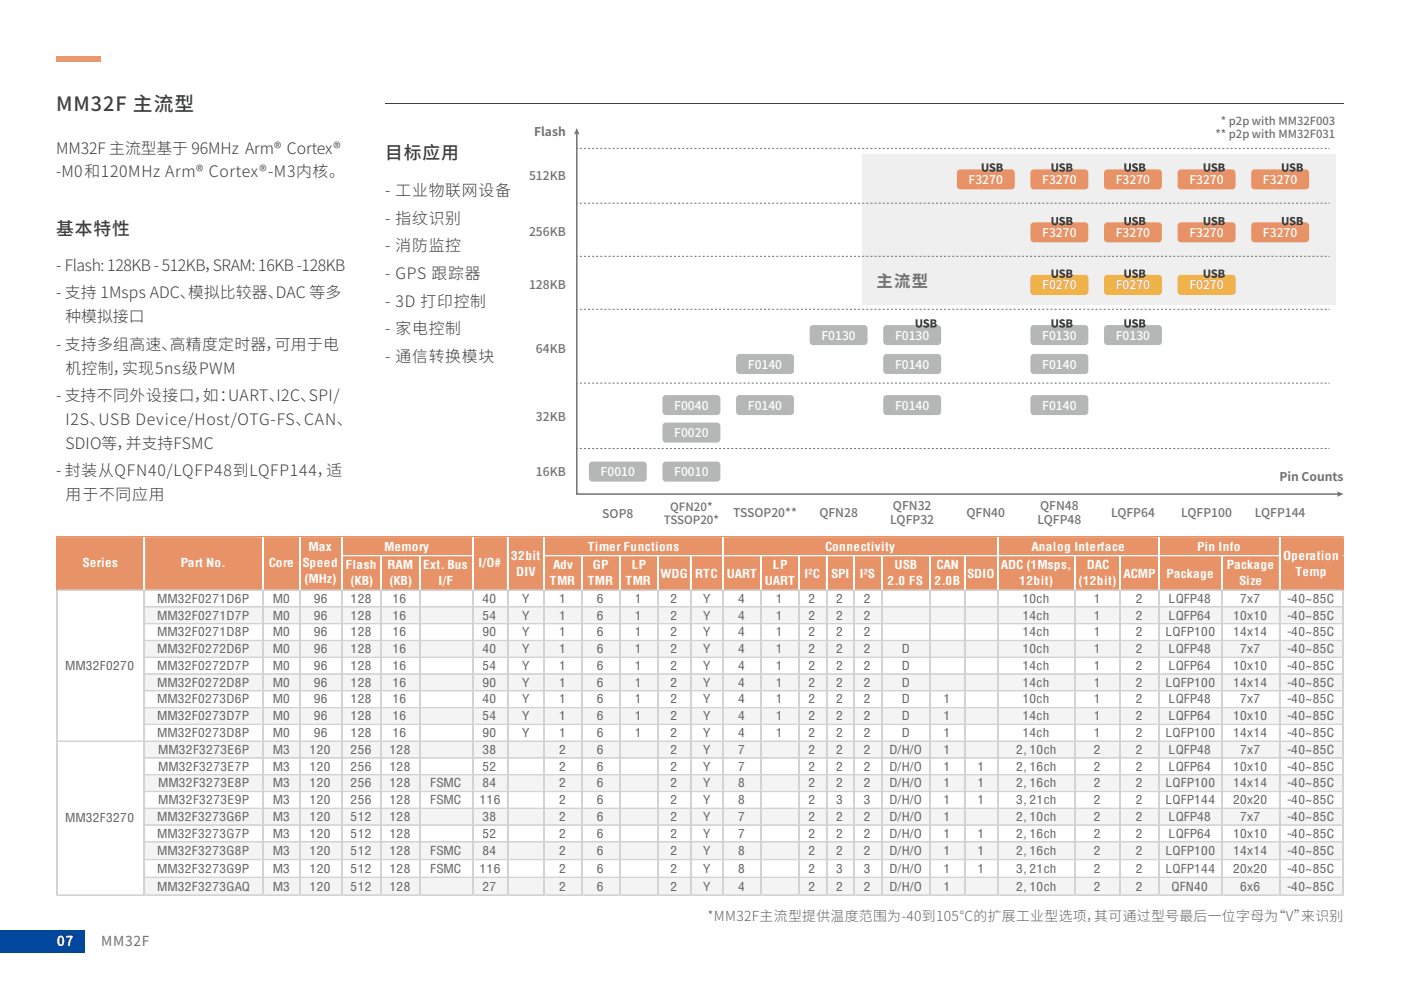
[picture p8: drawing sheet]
<svg xmlns="http://www.w3.org/2000/svg" width="250mm" height="176mm" viewBox="0 0 250 176" stroke-linecap="round" stroke-linejoin="round" font-family="sans-serif">
<defs><g id="words">
<text font-size="3.5" fill="#3d3e3e" x="10" y="19.8">MM32F 主流型</text>
<g font-size="3.2" fill="#3d3e3e">
<text x="68.7" y="28.4">目标应用</text>
<text x="10" y="41.9">基本特性</text>
</g>
<text font-size="2.9" fill="#727171" x="156.4" y="51.2">主流型</text>
<g font-size="2.8" fill="#3d3e3e">
<text x="10" y="27.4">MM32F 主流型基于 96MHz Arm® Cortex®</text>
<text x="10" y="31.7">-M0和120MHz Arm® Cortex®-M3内核。</text>
<text x="68.7" y="35">- 工业物联网设备</text>
<text x="68.7" y="39.9">- 指纹识别</text>
<text x="68.7" y="44.8">- 消防监控</text>
<text x="10" y="48.3">- Flash: 128KB - 512KB，</text>
<text x="10" y="53.3">- 支持 1Msps ADC、</text>
<text x="33.6" y="53.3">模拟比较器、</text>
<text x="38" y="48.3">SRAM: 16KB -128KB</text>
<text x="49.2" y="53.3">DAC 等多</text>
<text x="68.7" y="49.8">- GPS 跟踪器</text>
<text x="11.7" y="57.5">种模拟接口</text>
<text x="68.7" y="54.7">- 3D 打印控制</text>
<text x="68.7" y="59.7">- 家电控制</text>
<text x="10" y="62.5">- 支持多组高速、</text>
<text x="30.3" y="62.5">高精度定时器，可用于电</text>
<text x="68.7" y="64.6">- 通信转换模块</text>
<text x="10" y="71.6">- 支持不同外设接口，</text>
<text x="11.7" y="66.7">机控制，实现5ns级PWM</text>
<text x="36.2" y="71.6">如：UART、</text>
<text x="49.3" y="71.6">I2C、</text>
<text x="55.1" y="71.6">SPI/</text>
<text x="11.7" y="75.9">I2S、USB Device/Host/OTG-FS、CAN、</text>
<text x="11.7" y="80.1">SDIO等，并支持FSMC</text>
<text x="10" y="85">- 封装从QFN40/LQFP48到LQFP144，适</text>
<text x="11.7" y="89.3">用于不同应用</text>
</g>
<g font-size="2.5" fill="#646262">
<text x="126.2" y="164.3">*MM32F主流型提供温度范围为-40到105°C的扩展工业型选项，其可通过型号最后一位字母为</text>
<text x="227" y="164.3">“V”</text>
<text x="232.2" y="164.3">来识别</text>
</g>
<text font-size="2.5" fill="#fff" x="10.2" y="168.9">07</text>
<text font-size="2.5" fill="#727171" x="18.1" y="168.9">MM32F</text>
<g font-size="2.2" fill="#727171">
<text x="95.3" y="24.3">Flash</text>
<text x="94.4" y="32.1">512KB</text>
<text x="94.4" y="42.1">256KB</text>
<text x="94.4" y="51.6">128KB</text>
<text x="95.6" y="63">64KB</text>
<text x="95.6" y="75.2">32KB</text>
<text x="95.6" y="85">16KB</text>
<text x="228.3" y="85.9">Pin Counts</text>
<text x="107.5" y="92.4">SOP8</text>
<text x="130.8" y="92.3">TSSOP20**</text>
<text x="146.2" y="92.3">QFN28</text>
<text x="158.9" y="93.6">LQFP32</text>
<text x="159.3" y="91">QFN32</text>
<text x="172.5" y="92.3">QFN40</text>
<text x="185.1" y="93.6">LQFP48</text>
<text x="185.6" y="91">QFN48</text>
<text x="198.3" y="92.3">LQFP64</text>
<text x="210.8" y="92.3">LQFP100</text>
<text x="223.9" y="92.3">LQFP144</text>
</g>
<g font-size="2.2" fill="#fff">
<text x="172.8" y="32.8">F3270</text>
<text x="186" y="32.8">F3270</text>
<text x="199.1" y="32.8">F3270</text>
<text x="212.2" y="32.8">F3270</text>
<text x="225.4" y="32.8">F3270</text>
<text x="186" y="42.3">F3270</text>
<text x="199.1" y="42.3">F3270</text>
<text x="212.2" y="42.3">F3270</text>
<text x="225.4" y="42.3">F3270</text>
<text x="186" y="51.7">F0270</text>
<text x="199.1" y="51.7">F0270</text>
<text x="212.2" y="51.7">F0270</text>
<text x="133.4" y="65.8">F0140</text>
<text x="146.6" y="60.6">F0130</text>
<text x="159.7" y="60.6">F0130</text>
<text x="159.7" y="65.8">F0140</text>
<text x="186" y="65.8">F0140</text>
<text x="186" y="60.6">F0130</text>
<text x="199.1" y="60.6">F0130</text>
<text x="120.3" y="73.1">F0040</text>
<text x="133.4" y="73.1">F0140</text>
<text x="159.7" y="73.1">F0140</text>
<text x="186" y="73.1">F0140</text>
<text x="120.3" y="78">F0020</text>
<text x="107.2" y="85">F0010</text>
<text x="120.3" y="85">F0010</text>
<text x="14.7" y="101.3">Series</text>
<text x="32.3" y="101.3">Part No.</text>
<text x="48" y="101.3">Core</text>
<text x="54" y="101.3">Speed</text>
<text x="55.1" y="98.4">Max</text>
<text x="61.6" y="101.6">Flash</text>
<text x="68.6" y="98.3">Memory</text>
<text x="69.1" y="101.6">RAM</text>
<text x="75.5" y="101.6">Ext. Bus</text>
<text x="85.4" y="101.3">I/O#</text>
<text x="91.2" y="99.9">32bit</text>
<text x="98.7" y="101.6">Adv</text>
<text x="104.9" y="98.3">Timer Functions</text>
<text x="105.8" y="101.6">GP</text>
<text x="112.7" y="101.6">LP</text>
<text x="137.9" y="101.6">LP</text>
<text x="147.2" y="98.3">Connectivity</text>
<text x="159.6" y="101.6">USB</text>
<text x="167.1" y="101.6">CAN</text>
<text x="178.6" y="101.6">ADC (1Msps,</text>
<text x="184.1" y="98.3">Analog Interface</text>
<text x="193.9" y="101.6">DAC</text>
<text x="213.6" y="98.3">Pin Info</text>
<text x="218.9" y="101.6">Package</text>
<text x="229" y="99.9">Operation</text>
<text x="54.3" y="104.1">(MHz)</text>
<text x="62.6" y="104.4">(KB)</text>
<text x="69.5" y="104.4">(KB)</text>
<text x="78.2" y="104.4">I/F</text>
<text x="92.1" y="102.8">DIV</text>
<text x="98.1" y="104.4">TMR</text>
<text x="104.9" y="104.4">TMR</text>
<text x="111.6" y="104.4">TMR</text>
<text x="117.8" y="103.1">WDG</text>
<text x="124" y="103.1">RTC</text>
<text x="129.7" y="103.1">UART</text>
<text x="136.5" y="104.4">UART</text>
<text x="143.6" y="103.1">I²C</text>
<text x="148.3" y="103.1">SPI</text>
<text x="153.4" y="103.1">I²S</text>
<text x="158.4" y="104.4">2.0 FS</text>
<text x="166.7" y="104.4">2.0B</text>
<text x="172.6" y="103.1">SDIO</text>
<text x="181.9" y="104.4">12bit)</text>
<text x="192.5" y="104.4">(12bit)</text>
<text x="200.5" y="103.1">ACMP</text>
<text x="208.2" y="103.1">Package</text>
<text x="221.1" y="104.4">Size</text>
<text x="231.2" y="102.8">Temp</text>
</g>
<g font-size="2.2" fill="#646262">
<text x="28.1" y="107.6">MM32F0271D6P</text>
<text x="48.7" y="107.6">M0</text>
<text x="56" y="107.6">96</text>
<text x="62.6" y="107.6">128</text>
<text x="70" y="107.6">16</text>
<text x="86.1" y="107.6">40</text>
<text x="93.2" y="107.6">Y</text>
<text x="99.8" y="107.6">1</text>
<text x="106.5" y="107.6">6</text>
<text x="113.3" y="107.6">1</text>
<text x="119.7" y="107.6">2</text>
<text x="125.5" y="107.6">Y</text>
<text x="131.7" y="107.6">4</text>
<text x="138.5" y="107.6">1</text>
<text x="144.3" y="107.6">2</text>
<text x="149.2" y="107.6">2</text>
<text x="154.2" y="107.6">2</text>
<text x="182.4" y="107.6">10ch</text>
<text x="195.2" y="107.6">1</text>
<text x="202.7" y="107.6">2</text>
<text x="208.5" y="107.6">LQFP48</text>
<text x="221.3" y="107.6">7x7</text>
<text x="229.7" y="107.6">-40~85C</text>
<text x="28.1" y="110.6">MM32F0271D7P</text>
<text x="28.1" y="113.6">MM32F0271D8P</text>
<text x="48.7" y="110.6">M0</text>
<text x="48.7" y="113.6">M0</text>
<text x="56" y="110.6">96</text>
<text x="56" y="113.6">96</text>
<text x="62.6" y="110.6">128</text>
<text x="62.6" y="113.6">128</text>
<text x="70" y="110.6">16</text>
<text x="70" y="113.6">16</text>
<text x="86.1" y="110.6">54</text>
<text x="86.1" y="113.6">90</text>
<text x="93.2" y="110.6">Y</text>
<text x="93.2" y="113.6">Y</text>
<text x="99.8" y="110.6">1</text>
<text x="99.8" y="113.6">1</text>
<text x="106.5" y="110.6">6</text>
<text x="106.5" y="113.6">6</text>
<text x="113.3" y="110.6">1</text>
<text x="113.3" y="113.6">1</text>
<text x="119.7" y="110.6">2</text>
<text x="119.7" y="113.6">2</text>
<text x="125.5" y="110.6">Y</text>
<text x="125.5" y="113.6">Y</text>
<text x="131.7" y="110.6">4</text>
<text x="131.7" y="113.6">4</text>
<text x="138.5" y="110.6">1</text>
<text x="138.5" y="113.6">1</text>
<text x="144.3" y="110.6">2</text>
<text x="144.3" y="113.6">2</text>
<text x="149.2" y="110.6">2</text>
<text x="149.2" y="113.6">2</text>
<text x="154.2" y="110.6">2</text>
<text x="154.2" y="113.6">2</text>
<text x="182.4" y="110.6">14ch</text>
<text x="182.4" y="113.6">14ch</text>
<text x="195.2" y="110.6">1</text>
<text x="195.2" y="113.6">1</text>
<text x="202.7" y="110.6">2</text>
<text x="202.7" y="113.6">2</text>
<text x="208" y="113.6">LQFP100</text>
<text x="208.5" y="110.6">LQFP64</text>
<text x="220" y="110.6">10x10</text>
<text x="220" y="113.6">14x14</text>
<text x="229.7" y="110.6">-40~85C</text>
<text x="229.7" y="113.6">-40~85C</text>
<text x="11.6" y="119.6">MM32F0270</text>
<text x="28.1" y="116.6">MM32F0272D6P</text>
<text x="28.1" y="119.6">MM32F0272D7P</text>
<text x="48.7" y="116.6">M0</text>
<text x="48.7" y="119.6">M0</text>
<text x="56" y="116.6">96</text>
<text x="56" y="119.6">96</text>
<text x="62.6" y="116.6">128</text>
<text x="62.6" y="119.6">128</text>
<text x="70" y="116.6">16</text>
<text x="70" y="119.6">16</text>
<text x="86.1" y="116.6">40</text>
<text x="86.1" y="119.6">54</text>
<text x="93.2" y="116.6">Y</text>
<text x="93.2" y="119.6">Y</text>
<text x="99.8" y="116.6">1</text>
<text x="99.8" y="119.6">1</text>
<text x="106.5" y="116.6">6</text>
<text x="106.5" y="119.6">6</text>
<text x="113.3" y="116.6">1</text>
<text x="113.3" y="119.6">1</text>
<text x="119.7" y="116.6">2</text>
<text x="119.7" y="119.6">2</text>
<text x="125.5" y="116.6">Y</text>
<text x="125.5" y="119.6">Y</text>
<text x="131.7" y="116.6">4</text>
<text x="131.7" y="119.6">4</text>
<text x="138.5" y="116.6">1</text>
<text x="138.5" y="119.6">1</text>
<text x="144.3" y="116.6">2</text>
<text x="144.3" y="119.6">2</text>
<text x="149.2" y="116.6">2</text>
<text x="149.2" y="119.6">2</text>
<text x="154.2" y="116.6">2</text>
<text x="154.2" y="119.6">2</text>
<text x="160.9" y="116.6">D</text>
<text x="160.9" y="119.6">D</text>
<text x="182.4" y="116.6">10ch</text>
<text x="182.4" y="119.6">14ch</text>
<text x="195.2" y="116.6">1</text>
<text x="195.2" y="119.6">1</text>
<text x="202.7" y="116.6">2</text>
<text x="202.7" y="119.6">2</text>
<text x="208.5" y="116.6">LQFP48</text>
<text x="208.5" y="119.6">LQFP64</text>
<text x="220" y="119.6">10x10</text>
<text x="221.3" y="116.6">7x7</text>
<text x="229.7" y="116.6">-40~85C</text>
<text x="229.7" y="119.6">-40~85C</text>
<text x="28.1" y="122.6">MM32F0272D8P</text>
<text x="28.1" y="125.6">MM32F0273D6P</text>
<text x="48.7" y="122.6">M0</text>
<text x="48.7" y="125.6">M0</text>
<text x="56" y="122.6">96</text>
<text x="56" y="125.6">96</text>
<text x="62.6" y="122.6">128</text>
<text x="62.6" y="125.6">128</text>
<text x="70" y="122.6">16</text>
<text x="70" y="125.6">16</text>
<text x="86.1" y="122.6">90</text>
<text x="86.1" y="125.6">40</text>
<text x="93.2" y="122.6">Y</text>
<text x="93.2" y="125.6">Y</text>
<text x="99.8" y="122.6">1</text>
<text x="99.8" y="125.6">1</text>
<text x="106.5" y="122.6">6</text>
<text x="106.5" y="125.6">6</text>
<text x="113.3" y="122.6">1</text>
<text x="113.3" y="125.6">1</text>
<text x="119.7" y="122.6">2</text>
<text x="119.7" y="125.6">2</text>
<text x="125.5" y="122.6">Y</text>
<text x="125.5" y="125.6">Y</text>
<text x="131.7" y="122.6">4</text>
<text x="131.7" y="125.6">4</text>
<text x="138.5" y="122.6">1</text>
<text x="138.5" y="125.6">1</text>
<text x="144.3" y="122.6">2</text>
<text x="144.3" y="125.6">2</text>
<text x="149.2" y="122.6">2</text>
<text x="149.2" y="125.6">2</text>
<text x="154.2" y="122.6">2</text>
<text x="154.2" y="125.6">2</text>
<text x="160.9" y="122.6">D</text>
<text x="160.9" y="125.6">D</text>
<text x="168.4" y="125.6">1</text>
<text x="182.4" y="122.6">14ch</text>
<text x="182.4" y="125.6">10ch</text>
<text x="195.2" y="122.6">1</text>
<text x="195.2" y="125.6">1</text>
<text x="202.7" y="122.6">2</text>
<text x="202.7" y="125.6">2</text>
<text x="208" y="122.6">LQFP100</text>
<text x="208.5" y="125.6">LQFP48</text>
<text x="220" y="122.6">14x14</text>
<text x="221.3" y="125.6">7x7</text>
<text x="229.7" y="122.6">-40~85C</text>
<text x="229.7" y="125.6">-40~85C</text>
<text x="28.1" y="128.6">MM32F0273D7P</text>
<text x="28.1" y="131.6">MM32F0273D8P</text>
<text x="48.7" y="128.6">M0</text>
<text x="48.7" y="131.6">M0</text>
<text x="56" y="128.6">96</text>
<text x="56" y="131.6">96</text>
<text x="62.6" y="128.6">128</text>
<text x="62.6" y="131.6">128</text>
<text x="70" y="128.6">16</text>
<text x="70" y="131.6">16</text>
<text x="86.1" y="128.6">54</text>
<text x="86.1" y="131.6">90</text>
<text x="93.2" y="128.6">Y</text>
<text x="93.2" y="131.6">Y</text>
<text x="99.8" y="128.6">1</text>
<text x="99.8" y="131.6">1</text>
<text x="106.5" y="128.6">6</text>
<text x="106.5" y="131.6">6</text>
<text x="113.3" y="128.6">1</text>
<text x="113.3" y="131.6">1</text>
<text x="119.7" y="128.6">2</text>
<text x="119.7" y="131.6">2</text>
<text x="125.5" y="128.6">Y</text>
<text x="125.5" y="131.6">Y</text>
<text x="131.7" y="128.6">4</text>
<text x="131.7" y="131.6">4</text>
<text x="138.5" y="128.6">1</text>
<text x="138.5" y="131.6">1</text>
<text x="144.3" y="128.6">2</text>
<text x="144.3" y="131.6">2</text>
<text x="149.2" y="128.6">2</text>
<text x="149.2" y="131.6">2</text>
<text x="154.2" y="128.6">2</text>
<text x="154.2" y="131.6">2</text>
<text x="160.9" y="128.6">D</text>
<text x="160.9" y="131.6">D</text>
<text x="168.4" y="128.6">1</text>
<text x="168.4" y="131.6">1</text>
<text x="182.4" y="128.6">14ch</text>
<text x="182.4" y="131.6">14ch</text>
<text x="195.2" y="128.6">1</text>
<text x="195.2" y="131.6">1</text>
<text x="202.7" y="128.6">2</text>
<text x="202.7" y="131.6">2</text>
<text x="208" y="131.6">LQFP100</text>
<text x="208.5" y="128.6">LQFP64</text>
<text x="220" y="128.6">10x10</text>
<text x="220" y="131.6">14x14</text>
<text x="229.7" y="128.6">-40~85C</text>
<text x="229.7" y="131.6">-40~85C</text>
<text x="28.2" y="134.5">MM32F3273E6P</text>
<text x="28.2" y="137.5">MM32F3273E7P</text>
<text x="48.7" y="134.5">M3</text>
<text x="48.7" y="137.5">M3</text>
<text x="55.3" y="134.5">120</text>
<text x="55.3" y="137.5">120</text>
<text x="62.6" y="134.5">256</text>
<text x="62.6" y="137.5">256</text>
<text x="69.5" y="134.5">128</text>
<text x="69.5" y="137.5">128</text>
<text x="86.1" y="134.5">38</text>
<text x="86.1" y="137.5">52</text>
<text x="99.8" y="134.5">2</text>
<text x="99.8" y="137.5">2</text>
<text x="106.5" y="134.5">6</text>
<text x="106.5" y="137.5">6</text>
<text x="119.7" y="134.5">2</text>
<text x="119.7" y="137.5">2</text>
<text x="125.5" y="134.5">Y</text>
<text x="125.5" y="137.5">Y</text>
<text x="131.7" y="134.5">7</text>
<text x="131.7" y="137.5">7</text>
<text x="144.3" y="134.5">2</text>
<text x="144.3" y="137.5">2</text>
<text x="149.2" y="134.5">2</text>
<text x="149.2" y="137.5">2</text>
<text x="154.2" y="134.5">2</text>
<text x="154.2" y="137.5">2</text>
<text x="158.7" y="134.5">D/H/O</text>
<text x="158.7" y="137.5">D/H/O</text>
<text x="168.4" y="134.5">1</text>
<text x="168.4" y="137.5">1</text>
<text x="174.4" y="137.5">1</text>
<text x="181.3" y="134.5">2, 10ch</text>
<text x="181.3" y="137.5">2, 16ch</text>
<text x="195.2" y="134.5">2</text>
<text x="195.2" y="137.5">2</text>
<text x="202.7" y="134.5">2</text>
<text x="202.7" y="137.5">2</text>
<text x="208.5" y="134.5">LQFP48</text>
<text x="208.5" y="137.5">LQFP64</text>
<text x="220" y="137.5">10x10</text>
<text x="221.3" y="134.5">7x7</text>
<text x="229.7" y="134.5">-40~85C</text>
<text x="229.7" y="137.5">-40~85C</text>
<text x="28.2" y="140.5">MM32F3273E8P</text>
<text x="28.2" y="143.5">MM32F3273E9P</text>
<text x="48.7" y="140.5">M3</text>
<text x="48.7" y="143.5">M3</text>
<text x="55.3" y="140.5">120</text>
<text x="55.3" y="143.5">120</text>
<text x="62.6" y="140.5">256</text>
<text x="62.6" y="143.5">256</text>
<text x="69.5" y="140.5">128</text>
<text x="69.5" y="143.5">128</text>
<text x="76.8" y="140.5">FSMC</text>
<text x="76.8" y="143.5">FSMC</text>
<text x="85.5" y="143.5">116</text>
<text x="86.1" y="140.5">84</text>
<text x="99.8" y="140.5">2</text>
<text x="99.8" y="143.5">2</text>
<text x="106.5" y="140.5">6</text>
<text x="106.5" y="143.5">6</text>
<text x="119.7" y="140.5">2</text>
<text x="119.7" y="143.5">2</text>
<text x="125.5" y="140.5">Y</text>
<text x="125.5" y="143.5">Y</text>
<text x="131.7" y="140.5">8</text>
<text x="131.7" y="143.5">8</text>
<text x="144.3" y="140.5">2</text>
<text x="144.3" y="143.5">2</text>
<text x="149.2" y="140.5">2</text>
<text x="149.2" y="143.5">3</text>
<text x="154.2" y="140.5">2</text>
<text x="154.2" y="143.5">3</text>
<text x="158.7" y="140.5">D/H/O</text>
<text x="158.7" y="143.5">D/H/O</text>
<text x="168.4" y="140.5">1</text>
<text x="168.4" y="143.5">1</text>
<text x="174.4" y="140.5">1</text>
<text x="174.4" y="143.5">1</text>
<text x="181.3" y="140.5">2, 16ch</text>
<text x="181.3" y="143.5">3, 21ch</text>
<text x="195.2" y="140.5">2</text>
<text x="195.2" y="143.5">2</text>
<text x="202.7" y="140.5">2</text>
<text x="202.7" y="143.5">2</text>
<text x="208" y="140.5">LQFP100</text>
<text x="208" y="143.5">LQFP144</text>
<text x="220" y="140.5">14x14</text>
<text x="220" y="143.5">20x20</text>
<text x="229.7" y="140.5">-40~85C</text>
<text x="229.7" y="143.5">-40~85C</text>
<text x="11.6" y="146.7">MM32F3270</text>
<text x="28.1" y="146.5">MM32F3273G6P</text>
<text x="28.1" y="149.5">MM32F3273G7P</text>
<text x="48.7" y="146.5">M3</text>
<text x="48.7" y="149.5">M3</text>
<text x="55.3" y="146.5">120</text>
<text x="55.3" y="149.5">120</text>
<text x="62.6" y="146.5">512</text>
<text x="62.6" y="149.5">512</text>
<text x="69.5" y="146.5">128</text>
<text x="69.5" y="149.5">128</text>
<text x="86.1" y="146.5">38</text>
<text x="86.1" y="149.5">52</text>
<text x="99.8" y="146.5">2</text>
<text x="99.8" y="149.5">2</text>
<text x="106.5" y="146.5">6</text>
<text x="106.5" y="149.5">6</text>
<text x="119.7" y="146.5">2</text>
<text x="119.7" y="149.5">2</text>
<text x="125.5" y="146.5">Y</text>
<text x="125.5" y="149.5">Y</text>
<text x="131.7" y="146.5">7</text>
<text x="131.7" y="149.5">7</text>
<text x="144.3" y="146.5">2</text>
<text x="144.3" y="149.5">2</text>
<text x="149.2" y="146.5">2</text>
<text x="149.2" y="149.5">2</text>
<text x="154.2" y="146.5">2</text>
<text x="154.2" y="149.5">2</text>
<text x="158.7" y="146.5">D/H/O</text>
<text x="158.7" y="149.5">D/H/O</text>
<text x="168.4" y="146.5">1</text>
<text x="168.4" y="149.5">1</text>
<text x="174.4" y="149.5">1</text>
<text x="181.3" y="146.5">2, 10ch</text>
<text x="181.3" y="149.5">2, 16ch</text>
<text x="195.2" y="146.5">2</text>
<text x="195.2" y="149.5">2</text>
<text x="202.7" y="146.5">2</text>
<text x="202.7" y="149.5">2</text>
<text x="208.5" y="146.5">LQFP48</text>
<text x="208.5" y="149.5">LQFP64</text>
<text x="220" y="149.5">10x10</text>
<text x="221.3" y="146.5">7x7</text>
<text x="229.7" y="146.5">-40~85C</text>
<text x="229.7" y="149.5">-40~85C</text>
<text x="28.1" y="152.7">MM32F3273G8P</text>
<text x="28.1" y="155.9">MM32F3273G9P</text>
<text x="48.7" y="152.7">M3</text>
<text x="48.7" y="155.9">M3</text>
<text x="55.3" y="152.7">120</text>
<text x="55.3" y="155.9">120</text>
<text x="62.6" y="152.7">512</text>
<text x="62.6" y="155.9">512</text>
<text x="69.5" y="152.7">128</text>
<text x="69.5" y="155.9">128</text>
<text x="76.8" y="152.7">FSMC</text>
<text x="76.8" y="155.9">FSMC</text>
<text x="85.5" y="155.9">116</text>
<text x="86.1" y="152.7">84</text>
<text x="99.8" y="152.7">2</text>
<text x="99.8" y="155.9">2</text>
<text x="106.5" y="152.7">6</text>
<text x="106.5" y="155.9">6</text>
<text x="119.7" y="152.7">2</text>
<text x="119.7" y="155.9">2</text>
<text x="125.5" y="152.7">Y</text>
<text x="125.5" y="155.9">Y</text>
<text x="131.7" y="152.7">8</text>
<text x="131.7" y="155.9">8</text>
<text x="144.3" y="152.7">2</text>
<text x="144.3" y="155.9">2</text>
<text x="149.2" y="152.7">2</text>
<text x="149.2" y="155.9">3</text>
<text x="154.2" y="152.7">2</text>
<text x="154.2" y="155.9">3</text>
<text x="158.7" y="152.7">D/H/O</text>
<text x="158.7" y="155.9">D/H/O</text>
<text x="168.4" y="152.7">1</text>
<text x="168.4" y="155.9">1</text>
<text x="174.4" y="152.7">1</text>
<text x="174.4" y="155.9">1</text>
<text x="181.3" y="152.7">2, 16ch</text>
<text x="181.3" y="155.9">3, 21ch</text>
<text x="195.2" y="152.7">2</text>
<text x="195.2" y="155.9">2</text>
<text x="202.7" y="152.7">2</text>
<text x="202.7" y="155.9">2</text>
<text x="208" y="152.7">LQFP100</text>
<text x="208" y="155.9">LQFP144</text>
<text x="220" y="152.7">14x14</text>
<text x="220" y="155.9">20x20</text>
<text x="229.7" y="152.7">-40~85C</text>
<text x="229.7" y="155.9">-40~85C</text>
<text x="28.1" y="159">MM32F3273GAQ</text>
<text x="48.7" y="159">M3</text>
<text x="55.3" y="159">120</text>
<text x="62.6" y="159">512</text>
<text x="69.5" y="159">128</text>
<text x="86.1" y="159">27</text>
<text x="99.8" y="159">2</text>
<text x="106.5" y="159">6</text>
<text x="119.7" y="159">2</text>
<text x="125.5" y="159">Y</text>
<text x="131.7" y="159">4</text>
<text x="144.3" y="159">2</text>
<text x="149.2" y="159">2</text>
<text x="154.2" y="159">2</text>
<text x="158.7" y="159">D/H/O</text>
<text x="168.4" y="159">1</text>
<text x="181.3" y="159">2, 10ch</text>
<text x="195.2" y="159">2</text>
<text x="202.7" y="159">2</text>
<text x="209.1" y="159">QFN40</text>
<text x="221.3" y="159">6x6</text>
<text x="229.7" y="159">-40~85C</text>
</g>
<g font-size="2.1" fill="#727171">
<text x="118.4" y="93.6">TSSOP20*</text>
<text x="119.6" y="91.1">QFN20*</text>
</g>
<g font-size="2" fill="#727171">
<text x="217.9" y="22.3">* p2p with MM32F003</text>
<text x="216.9" y="24.7">** p2p with MM32F031</text>
</g>
</g></defs>
<path d="M10 10h8v1h-8z" fill="#f19669"/>
<path d="M68.7 18.5h171" fill="none" stroke="#3d3e3e" stroke-width=".18"/>
<path d="M0 166h15v4h-15z" fill="#00479d"/>
<path d="M153.8 27.5h84.5v26.8h-84.5z" fill="#efefef"/>
<path d="M102.9 36.3h.2M102.9 26.5h.2M237 36.3h.2M237 26.5h.2M102.9 55.2h.2M102.9 45.8h.2M237 55.2h.2M237 45.8h.2M102.9 68.4h.2M237 68.4h.2M102.9 80.1h.2M237 80.1h.2" fill="none" stroke="#727171" stroke-width=".18"/>
<path d="M103.5 36.3h133.4M103.5 26.5h133.4M103.5 55.2h133.4M103.5 45.8h133.4M103.5 68.4h133.4M103.5 80.1h133.4" fill="none" stroke="#727171" stroke-width=".18" stroke-dasharray=".4 .4" stroke-linecap="butt"/>
<path d="M102.9 23.7v64.5h136" fill="none" stroke="#727171" stroke-width=".26"/>
<g fill="#727171">
<path d="M102.9 22.9l.5 1.1-.5-.2-.5 .2z"/>
<path d="M238.6 87.7l1.1 .5-1.1 .5 .2-.5z"/>
</g>
<g fill="#b5b6b6">
<path d="M105.3 82.6l.4-.2h9.1a.61 .61 0 0 1 .6 .6v2.4a.61 .61 0 0 1-.6 .6h-9.1a.61 .61 0 0 1-.6-.6v-2.4z"/>
<path d="M118.4 82.6l.4-.2h9.1a.61 .61 0 0 1 .6 .6v2.4a.61 .61 0 0 1-.6 .6h-9.1a.61 .61 0 0 1-.6-.6v-2.4z"/>
<path d="M118.4 70.7l.4-.2h9.1a.61 .61 0 0 1 .6 .6v2.4a.61 .61 0 0 1-.6 .6h-9.1a.61 .61 0 0 1-.6-.6v-2.4z"/>
<path d="M118.4 75.6l.4-.2h9.1a.61 .61 0 0 1 .6 .6v2.4a.61 .61 0 0 1-.6 .6h-9.1a.61 .61 0 0 1-.6-.6v-2.4z"/>
<path d="M144.7 58.2l.4-.2h9.1a.61 .61 0 0 1 .6 .6v2.4a.61 .61 0 0 1-.6 .6h-9.1a.61 .61 0 0 1-.6-.6v-2.4z"/>
</g>
<g fill="#e89267">
<path d="M170.9 30.4l.5-.2h9.1a.61 .61 0 0 1 .6 .6v2.4a.61 .61 0 0 1-.6 .6h-9.1a.61 .61 0 0 1-.7-.6v-2.4z"/>
<path d="M210.3 39.9l.5-.2h9.1a.61 .61 0 0 1 .6 .6v2.3a.61 .61 0 0 1-.6 .7h-9.1a.61 .61 0 0 1-.7-.7v-2.3z"/>
</g>
<path d="M210.3 49.2l.5-.1h9.1a.61 .61 0 0 1 .6 .6v2.3a.61 .61 0 0 1-.6 .6h-9.1a.61 .61 0 0 1-.7-.6v-2.3z" fill="#f0b248"/>
<path d="M210.3 30.4l.5-.2h9.1a.61 .61 0 0 1 .6 .6v2.4a.61 .61 0 0 1-.6 .6h-9.1a.61 .61 0 0 1-.7-.6v-2.4z" fill="#e89267"/>
<path d="M197.2 58.2l.4-.2h9.1a.61 .61 0 0 1 .6 .6v2.4a.61 .61 0 0 1-.6 .6h-9.1a.61 .61 0 0 1-.6-.6v-2.4z" fill="#b5b6b6"/>
<path d="M197.2 39.9l.4-.2h9.1a.61 .61 0 0 1 .6 .6v2.3a.61 .61 0 0 1-.6 .7h-9.1a.61 .61 0 0 1-.6-.7v-2.3z" fill="#e89267"/>
<path d="M197.2 49.2l.4-.1h9.1a.61 .61 0 0 1 .6 .6v2.3a.61 .61 0 0 1-.6 .6h-9.1a.61 .61 0 0 1-.6-.6v-2.3z" fill="#f0b248"/>
<g fill="#e89267">
<path d="M197.2 30.4l.4-.2h9.1a.61 .61 0 0 1 .6 .6v2.4a.61 .61 0 0 1-.6 .6h-9.1a.61 .61 0 0 1-.6-.6v-2.4z"/>
<path d="M223.5 39.9l.4-.2h9.1a.61 .61 0 0 1 .6 .6v2.3a.61 .61 0 0 1-.6 .7h-9.1a.61 .61 0 0 1-.6-.7v-2.3z"/>
<path d="M223.5 30.4l.4-.2h9.1a.61 .61 0 0 1 .6 .6v2.4a.61 .61 0 0 1-.6 .6h-9.1a.61 .61 0 0 1-.6-.6v-2.4z"/>
</g>
<g fill="#b5b6b6">
<path d="M157.8 58.2l.4-.2h9.1a.61 .61 0 0 1 .6 .6v2.4a.61 .61 0 0 1-.6 .6h-9.1a.61 .61 0 0 1-.6-.6v-2.4z"/>
<path d="M157.8 63.4l.4-.2h9.1a.61 .61 0 0 1 .6 .6v2.3a.61 .61 0 0 1-.6 .7h-9.1a.61 .61 0 0 1-.6-.7v-2.3z"/>
<path d="M157.8 70.7l.4-.2h9.1a.61 .61 0 0 1 .6 .6v2.4a.61 .61 0 0 1-.6 .6h-9.1a.61 .61 0 0 1-.6-.6v-2.4z"/>
<path d="M184.1 58.2l.4-.2h9.1a.61 .61 0 0 1 .6 .6v2.4a.61 .61 0 0 1-.6 .6h-9.1a.61 .61 0 0 1-.6-.6v-2.4z"/>
<path d="M184.1 63.4l.4-.2h9.1a.61 .61 0 0 1 .6 .6v2.3a.61 .61 0 0 1-.6 .7h-9.1a.61 .61 0 0 1-.6-.7v-2.3z"/>
</g>
<path d="M184.1 39.9l.4-.2h9.1a.61 .61 0 0 1 .6 .6v2.3a.61 .61 0 0 1-.6 .7h-9.1a.61 .61 0 0 1-.6-.7v-2.3z" fill="#e89267"/>
<path d="M184.1 49.2l.4-.1h9.1a.61 .61 0 0 1 .6 .6v2.3a.61 .61 0 0 1-.6 .6h-9.1a.61 .61 0 0 1-.6-.6v-2.3z" fill="#f0b248"/>
<path d="M184.1 30.4l.4-.2h9.1a.61 .61 0 0 1 .6 .6v2.4a.61 .61 0 0 1-.6 .6h-9.1a.61 .61 0 0 1-.6-.6v-2.4z" fill="#e89267"/>
<g fill="#b5b6b6">
<path d="M184.1 70.7l.4-.2h9.1a.61 .61 0 0 1 .6 .6v2.4a.61 .61 0 0 1-.6 .6h-9.1a.61 .61 0 0 1-.6-.6v-2.4z"/>
<path d="M131.5 63.4l.5-.2h9.1a.61 .61 0 0 1 .6 .6v2.3a.61 .61 0 0 1-.6 .7h-9.1a.61 .61 0 0 1-.7-.7v-2.3z"/>
<path d="M131.5 70.7l.5-.2h9.1a.61 .61 0 0 1 .6 .6v2.4a.61 .61 0 0 1-.6 .6h-9.1a.61 .61 0 0 1-.7-.6v-2.4z"/>
</g>
<g fill="#404143">
<path d="M175.2 29.2h.3l.1 1.1 .4-.1v-1h.4v.7a.61 .61 0 0 1-.6 .8 .61 .61 0 0 1-.6-.8z"/>
<path d="M176.6 29.4a.64 .64 0 0 1 1-.1l-.2 .3-.4-.1v.2l.3 .1a.42 .42 0 0 1 .3 .6 .73 .73 0 0 1-1.1 .1l.2-.3 .5 .1v-.2l-.3-.1a.42 .42 0 0 1-.3-.6z"/>
<path d="M187.6 57h.4l.1 1.2 .3-.2 .1-1h.3v.8a.61 .61 0 0 1-.6 .7 .61 .61 0 0 1-.6-.7z"/>
<path d="M189.1 57.2a.64 .64 0 0 1 .9 0l-.1 .2-.5-.1v.2l.4 .1a.42 .42 0 0 1 .2 .7 .73 .73 0 0 1-1 0l.2-.3 .5 .2v-.2l-.4-.2a.42 .42 0 0 1-.2-.6z"/>
<path d="M187.6 48.1h.4l.1 1.2 .3-.1 .1-1.1h.3v.8a.61 .61 0 0 1-.6 .7 .61 .61 0 0 1-.6-.7z"/>
<path d="M189.1 48.3a.64 .64 0 0 1 .9 0l-.1 .2-.5-.1v.2l.4 .1a.42 .42 0 0 1 .2 .7 .73 .73 0 0 1-1 0l.2-.2 .5 .1v-.2l-.4-.2a.42 .42 0 0 1-.2-.6z"/>
<path d="M200.6 57h.4l.1 1.2 .3-.2 .1-1h.3v.8a.61 .61 0 0 1-.6 .7 .61 .61 0 0 1-.6-.7z"/>
<path d="M202.1 57.2a.64 .64 0 0 1 .9 0l-.1 .2-.5-.1v.2l.4 .1a.42 .42 0 0 1 .2 .7 .73 .73 0 0 1-1 0l.2-.3 .5 .2v-.2l-.4-.2a.42 .42 0 0 1-.2-.6z"/>
<path d="M200.6 48.1h.4l.1 1.2 .3-.1 .1-1.1h.3v.8a.61 .61 0 0 1-.6 .7 .61 .61 0 0 1-.6-.7z"/>
<path d="M202.1 48.3a.64 .64 0 0 1 .9 0l-.1 .2-.5-.1v.2l.4 .1a.42 .42 0 0 1 .2 .7 .73 .73 0 0 1-1 0l.2-.2 .5 .1v-.2l-.4-.2a.42 .42 0 0 1-.2-.6z"/>
<path d="M214.8 48.1h.3l.1 1.2 .4-.1v-1.1h.4v.8a.61 .61 0 0 1-.6 .7 .61 .61 0 0 1-.6-.7z"/>
<path d="M216.2 48.3a.65 .65 0 0 1 1 0l-.2 .2-.4-.1v.2l.3 .1a.42 .42 0 0 1 .3 .7 .73 .73 0 0 1-1.1 0l.2-.2 .5 .1v-.2l-.3-.2a.42 .42 0 0 1-.3-.6z"/>
<path d="M187.6 38.7h.4l.1 1.2 .3-.1 .1-1.1h.3v.8a.61 .61 0 0 1-.6 .7 .61 .61 0 0 1-.6-.7z"/>
<path d="M189.1 38.9a.64 .64 0 0 1 .9 0l-.1 .2-.5-.1v.2l.4 .2a.42 .42 0 0 1 .2 .6 .73 .73 0 0 1-1 0l.2-.2 .5 .1v-.2l-.4-.1a.42 .42 0 0 1-.2-.7z"/>
<path d="M187.6 29.2h.4l.1 1.1 .3-.1 .1-1h.3v.7a.61 .61 0 0 1-.6 .8 .61 .61 0 0 1-.6-.8z"/>
<path d="M189.1 29.4a.64 .64 0 0 1 .9-.1l-.1 .3-.5-.1v.2l.4 .1a.42 .42 0 0 1 .2 .6 .73 .73 0 0 1-1 .1l.2-.3 .5 .1v-.2l-.4-.1a.42 .42 0 0 1-.2-.6z"/>
<path d="M200.6 38.7h.4l.1 1.2 .3-.1 .1-1.1h.3v.8a.61 .61 0 0 1-.6 .7 .61 .61 0 0 1-.6-.7z"/>
<path d="M202.1 38.9a.64 .64 0 0 1 .9 0l-.1 .2-.5-.1v.2l.4 .2a.42 .42 0 0 1 .2 .6 .73 .73 0 0 1-1 0l.2-.2 .5 .1v-.2l-.4-.1a.42 .42 0 0 1-.2-.7z"/>
<path d="M200.6 29.2h.4l.1 1.1 .3-.1 .1-1h.3v.7a.61 .61 0 0 1-.6 .8 .61 .61 0 0 1-.6-.8z"/>
<path d="M202.1 29.4a.64 .64 0 0 1 .9-.1l-.1 .3-.5-.1v.2l.4 .1a.42 .42 0 0 1 .2 .6 .73 .73 0 0 1-1 .1l.2-.3 .5 .1v-.2l-.4-.1a.42 .42 0 0 1-.2-.6z"/>
<path d="M214.8 38.7h.3l.1 1.2 .4-.1v-1.1h.4v.8a.61 .61 0 0 1-.6 .7 .61 .61 0 0 1-.6-.7z"/>
<path d="M216.2 38.9a.64 .64 0 0 1 1 0l-.2 .2-.4-.1v.2l.3 .2a.42 .42 0 0 1 .3 .6 .73 .73 0 0 1-1.1 0l.2-.2 .5 .1v-.2l-.3-.1a.42 .42 0 0 1-.3-.7z"/>
<path d="M214.8 29.2h.3l.1 1.1 .4-.1v-1h.4v.7a.61 .61 0 0 1-.6 .8 .61 .61 0 0 1-.6-.8z"/>
<path d="M216.2 29.4a.64 .64 0 0 1 1-.1l-.2 .3-.4-.1v.2l.3 .1a.42 .42 0 0 1 .3 .6 .73 .73 0 0 1-1.1 .1l.2-.3 .5 .1v-.2l-.3-.1a.42 .42 0 0 1-.3-.6z"/>
<path d="M228.7 38.7h.4l.1 1.2 .4-.1v-1.1h.3v.8a.61 .61 0 0 1-.6 .7 .61 .61 0 0 1-.6-.7z"/>
<path d="M230.2 38.9a.64 .64 0 0 1 1 0l-.2 .2-.5-.1 .1 .2 .3 .2a.42 .42 0 0 1 .2 .6 .73 .73 0 0 1-1 0l.2-.2 .5 .1v-.2l-.4-.1a.42 .42 0 0 1-.2-.7z"/>
<path d="M228.7 29.2h.4l.1 1.1 .4-.1v-1h.3v.7a.61 .61 0 0 1-.6 .8 .61 .61 0 0 1-.6-.8z"/>
<path d="M230.2 29.4a.64 .64 0 0 1 1-.1l-.2 .3-.5-.1 .1 .2 .3 .1a.42 .42 0 0 1 .2 .6 .73 .73 0 0 1-1 .1l.2-.3 .5 .1v-.2l-.4-.1a.42 .42 0 0 1-.2-.6z"/>
<path d="M163.4 57h.3l.1 1.2 .4-.2v-1h.4v.8a.61 .61 0 0 1-.6 .7 .61 .61 0 0 1-.6-.7z"/>
<path d="M164.9 57.2a.64 .64 0 0 1 .9 0l-.2 .2-.4-.1v.2l.4 .1a.42 .42 0 0 1 .2 .7 .73 .73 0 0 1-1.1 0l.2-.3 .5 .2v-.2l-.3-.2a.42 .42 0 0 1-.2-.6z"/>
<path d="M178.2 30v.4l.4-.1v-.2zM178.2 29.4v.4l.3-.1v-.2zM177.8 29.2l1 .1 .1 .2-.2 .4 .2 .1v.5l-.2 .1h-.9z"/>
<path d="M190.6 57.8v.4h.4v-.3zM190.6 57.3v.3l.3-.1v-.2zM190.3 57l1 .1v.3l-.2 .3 .3 .2-.1 .4-.2 .1-.8 .1z"/>
<path d="M190.6 49v.3h.4v-.3zM190.6 48.4v.3h.3v-.3zM190.3 48.1l1 .2v.2l-.2 .3 .3 .2-.1 .4-.2 .1-.8 .1z"/>
<path d="M203.6 57.8v.4h.4v-.3zM203.6 57.3v.3l.3-.1v-.2zM203.3 57l1 .1v.3l-.2 .3 .3 .2-.1 .4-.2 .1-.8 .1z"/>
<path d="M203.6 49v.3h.4v-.3zM203.6 48.4v.3h.3v-.3zM203.3 48.1l1 .2v.2l-.2 .3 .3 .2-.1 .4-.2 .1-.8 .1z"/>
<path d="M217.8 49v.3h.4v-.3zM217.8 48.4v.3h.3v-.3zM217.4 48.1l1 .2 .1 .2-.2 .3 .2 .2v.4l-.2 .1-.9 .1z"/>
<path d="M190.6 39.6v.3h.4v-.3zM190.6 39v.3h.3v-.3zM190.3 38.7l1 .2v.2l-.2 .3 .3 .2-.1 .4-.2 .2h-.8z"/>
<path d="M190.6 30v.4l.4-.1v-.2zM190.6 29.4v.4l.3-.1v-.2zM190.3 29.2l1 .1v.2l-.2 .4 .3 .1-.1 .5-.2 .1h-.8z"/>
<path d="M203.6 39.6v.3h.4v-.3zM203.6 39v.3h.3v-.3zM203.3 38.7l1 .2v.2l-.2 .3 .3 .2-.1 .4-.2 .2h-.8z"/>
<path d="M203.6 30v.4l.4-.1v-.2zM203.6 29.4v.4l.3-.1v-.2zM203.3 29.2l1 .1v.2l-.2 .4 .3 .1-.1 .5-.2 .1h-.8z"/>
<path d="M217.8 39.6v.3h.4v-.3zM217.8 39v.3h.3v-.3zM217.4 38.7l1 .2 .1 .2-.2 .3 .2 .2v.4l-.2 .2h-.9z"/>
<path d="M217.8 30v.4l.4-.1v-.2zM217.8 29.4v.4l.3-.1v-.2zM217.4 29.2l1 .1 .1 .2-.2 .4 .2 .1v.5l-.2 .1h-.9z"/>
<path d="M231.7 39.6v.3h.4v-.3zM231.7 39v.3h.4v-.3zM231.4 38.7l1 .2 .1 .2-.2 .3 .2 .2-.1 .4-.2 .2h-.8z"/>
<path d="M231.7 30v.4l.4-.1v-.2zM231.7 29.4v.4l.4-.1v-.2zM231.4 29.2l1 .1 .1 .2-.2 .4 .2 .1-.1 .5-.2 .1h-.8z"/>
<path d="M166.4 57.8v.4h.4v-.3zM166.4 57.3v.3l.3-.1v-.2zM166 57l1 .1 .1 .3-.2 .3 .2 .2v.4l-.2 .1-.9 .1z"/>
</g>
<path d="M10.1 95.9h229.6v9.5h-229.6z" fill-rule="evenodd" fill="#e89267"/>
<g fill="#f4f4f4">
<path d="M25.7 108.3h214.1v3.1h-214.1z" fill-rule="evenodd"/>
<path d="M25.7 114.2h214v3.2h-214z" fill-rule="evenodd"/>
<path d="M25.7 120.2h214v3.2h-214z" fill-rule="evenodd"/>
<path d="M25.7 126.2h214v3.2h-214z" fill-rule="evenodd"/>
<path d="M25.7 132.2h214v3.2h-214z" fill-rule="evenodd"/>
<path d="M25.7 138.2h214v3.2h-214z" fill-rule="evenodd"/>
<path d="M25.7 144.2h214v3.2h-214z" fill-rule="evenodd"/>
<path d="M25.7 150.2h214v3.3h-214z" fill-rule="evenodd"/>
<path d="M25.7 156.5h214v3.3h-214z" fill-rule="evenodd"/>
</g>
<path d="M10.3 95.9h229.3" fill="none" stroke="#e89267" stroke-width=".23"/>
<path d="M10.2 95.9h229.5" fill="none" stroke="#e89267" stroke-width=".18"/>
<path d="M61.2 99.2h23.2" fill="none" stroke="#fff" stroke-width=".23"/>
<path d="M61.1 99.1h23.4v.2h-23.4z" fill-rule="evenodd" fill="#fff"/>
<path d="M97.3 99.2h131" fill="none" stroke="#fff" stroke-width=".23"/>
<path d="M97.2 99.1h131.2v.2h-131.2z" fill-rule="evenodd" fill="#fff"/>
<path d="M10.1 95.9v9.4" fill="none" stroke="#e89267" stroke-width=".23"/>
<path d="M10.1 95.8v9.6" fill="none" stroke="#e89267" stroke-width=".18"/>
<path d="M25.8 96v9.2" fill="none" stroke="#fff" stroke-width=".23"/>
<path d="M25.7 95.9h.2v9.4h-.2z" fill-rule="evenodd" fill="#fff"/>
<path d="M47 96v9.2" fill="none" stroke="#fff" stroke-width=".23"/>
<path d="M46.9 95.9h.1v9.4h-.1z" fill-rule="evenodd" fill="#fff"/>
<path d="M53.5 96v9.2" fill="none" stroke="#fff" stroke-width=".23"/>
<path d="M53.4 95.9h.2v9.4h-.2z" fill-rule="evenodd" fill="#fff"/>
<path d="M61 96v9.2" fill="none" stroke="#fff" stroke-width=".23"/>
<path d="M60.9 95.9h.2v9.4h-.2z" fill-rule="evenodd" fill="#fff"/>
<path d="M67.9 99.4v5.8" fill="none" stroke="#fff" stroke-width=".23"/>
<path d="M67.8 99.3h.2v6h-.2z" fill-rule="evenodd" fill="#fff"/>
<path d="M74.9 99.4v5.8" fill="none" stroke="#fff" stroke-width=".23"/>
<path d="M74.8 99.3h.2v6h-.2z" fill-rule="evenodd" fill="#fff"/>
<path d="M84.4 96v9.2" fill="none" stroke="#fff" stroke-width=".23"/>
<path d="M84.3 95.9h.1v9.4h-.1z" fill-rule="evenodd" fill="#fff"/>
<path d="M90.6 96v9.2" fill="none" stroke="#fff" stroke-width=".23"/>
<path d="M90.5 95.9h.2v9.4h-.2z" fill-rule="evenodd" fill="#fff"/>
<path d="M97.1 96v9.2" fill="none" stroke="#fff" stroke-width=".23"/>
<path d="M97 95.9h.2v9.4h-.2z" fill-rule="evenodd" fill="#fff"/>
<path d="M103.9 99.4v5.8" fill="none" stroke="#fff" stroke-width=".23"/>
<path d="M103.8 99.3h.2v6h-.2z" fill-rule="evenodd" fill="#fff"/>
<path d="M110.6 99.4v5.8" fill="none" stroke="#fff" stroke-width=".23"/>
<path d="M110.5 99.3h.2v6h-.2z" fill-rule="evenodd" fill="#fff"/>
<path d="M117.4 99.4v5.8" fill="none" stroke="#fff" stroke-width=".23"/>
<path d="M117.3 99.3h.2v6h-.2z" fill-rule="evenodd" fill="#fff"/>
<path d="M123.2 99.4v5.8" fill="none" stroke="#fff" stroke-width=".23"/>
<path d="M123.1 99.3h.2v6h-.2z" fill-rule="evenodd" fill="#fff"/>
<path d="M129.1 96v9.2" fill="none" stroke="#fff" stroke-width=".23"/>
<path d="M129 95.9h.2v9.4h-.2z" fill-rule="evenodd" fill="#fff"/>
<path d="M135.8 99.4v5.8" fill="none" stroke="#fff" stroke-width=".23"/>
<path d="M135.7 99.3h.2v6h-.2z" fill-rule="evenodd" fill="#fff"/>
<path d="M142.6 99.4v5.8" fill="none" stroke="#fff" stroke-width=".23"/>
<path d="M142.5 99.3h.2v6h-.2z" fill-rule="evenodd" fill="#fff"/>
<path d="M147.5 99.4v5.8" fill="none" stroke="#fff" stroke-width=".23"/>
<path d="M147.4 99.3h.2v6h-.2z" fill-rule="evenodd" fill="#fff"/>
<path d="M152.4 99.4v5.8" fill="none" stroke="#fff" stroke-width=".23"/>
<path d="M152.3 99.3h.2v6h-.2z" fill-rule="evenodd" fill="#fff"/>
<path d="M157.3 99.4v5.8" fill="none" stroke="#fff" stroke-width=".23"/>
<path d="M157.3 99.3h.1v6h-.1z" fill-rule="evenodd" fill="#fff"/>
<path d="M165.9 99.4v5.8" fill="none" stroke="#fff" stroke-width=".23"/>
<path d="M165.8 99.3h.2v6h-.2z" fill-rule="evenodd" fill="#fff"/>
<path d="M172.1 99.4v5.8" fill="none" stroke="#fff" stroke-width=".23"/>
<path d="M172 99.3h.2v6h-.2z" fill-rule="evenodd" fill="#fff"/>
<path d="M178.1 96v9.2" fill="none" stroke="#fff" stroke-width=".23"/>
<path d="M178.1 95.9h.1v9.4h-.1z" fill-rule="evenodd" fill="#fff"/>
<path d="M191.8 99.4v5.8" fill="none" stroke="#fff" stroke-width=".23"/>
<path d="M191.7 99.3h.2v6h-.2z" fill-rule="evenodd" fill="#fff"/>
<path d="M199.9 99.4v5.8" fill="none" stroke="#fff" stroke-width=".23"/>
<path d="M199.8 99.3h.2v6h-.2z" fill-rule="evenodd" fill="#fff"/>
<path d="M206.8 96v9.2" fill="none" stroke="#fff" stroke-width=".23"/>
<path d="M206.7 95.9h.2v9.4h-.2z" fill-rule="evenodd" fill="#fff"/>
<path d="M218.1 99.4v5.8" fill="none" stroke="#fff" stroke-width=".23"/>
<path d="M218 99.3h.2v6h-.2z" fill-rule="evenodd" fill="#fff"/>
<path d="M228.3 96v9.2" fill="none" stroke="#fff" stroke-width=".23"/>
<path d="M228.2 95.9h.2v9.4h-.2z" fill-rule="evenodd" fill="#fff"/>
<g fill="none" stroke="#d3d3d4" stroke-width=".23">
<path d="M10.1 105.5v54.3M10.3 105.3h229.2M25.8 105.5v54.3M26 108.3h213.6M26 111.3h213.6M26 114.3h213.6M26 117.3h213.6M47 105.5v54.3M53.5 105.5v54.3M61 105.5v54.3M67.9 105.5v54.3M74.9 105.5v54.3"/>
<path d="M84.4 105.5v54.3M90.6 105.5v54.3M97.1 105.5v54.3M103.9 105.5v54.3M110.6 105.5v54.3M117.4 105.5v54.3M123.2 105.5v54.3M129.1 105.5v54.3M135.8 105.5v54.3M142.6 105.5v54.3M147.5 105.5v54.3M152.4 105.5v54.3"/>
<path d="M157.3 105.5v54.3M165.9 105.5v54.3M172.1 105.5v54.3M178.1 105.5v54.3M191.8 105.5v54.3M199.9 105.5v54.3M206.8 105.5v54.3M218.1 105.5v54.3M228.3 105.5v54.3M239.6 105.5v54.3h-229.3M10.3 132.3h229.3M26 120.3h213.6"/>
<path d="M26 123.3h213.6M26 126.3h213.6M26 129.3h213.6M26 135.3h213.6M26 138.3h213.6M26 141.3h213.6M26 144.3h213.6M26 147.3h213.6M26 150.3h213.6M26 153.4h213.6M26 156.6h213.6"/>
</g>
<g fill="none" stroke="#d3d3d4" stroke-width=".18">
<path d="M10.1 105.4v54.4M10.2 105.3h229.3M25.8 105.4v54.4M25.9 108.3h213.8M25.9 111.3h213.8M25.9 114.3h213.8M25.9 117.3h213.8M47 105.4v54.4M53.5 105.4v54.4M61 105.4v54.4M67.9 105.4v54.4M74.9 105.4v54.4"/>
<path d="M84.4 105.4v54.4M90.6 105.4v54.4M97.1 105.4v54.4M103.9 105.4v54.4M110.6 105.4v54.4M117.4 105.4v54.4M123.2 105.4v54.4M129.1 105.4v54.4M135.8 105.4v54.4M142.6 105.4v54.4M147.5 105.4v54.4M152.4 105.4v54.4"/>
<path d="M165.9 105.4v54.4M172.1 105.4v54.4M178.1 105.4v54.4M191.8 105.4v54.4M199.9 105.4v54.4M206.8 105.4v54.4M218.1 105.4v54.4M228.3 105.4v54.4M239.6 105.4v54.4M10.2 132.3h229.5M25.9 120.3h213.8M25.9 123.3h213.8"/>
<path d="M25.9 126.3h213.8M25.9 129.3h213.8M25.9 135.3h213.8M25.9 138.3h213.8M10.2 159.8h229.5M25.9 141.3h213.8M25.9 144.3h213.8M25.9 147.3h213.8M25.9 150.3h213.8M25.9 153.4h213.8M25.9 156.6h213.8"/>
</g>
<path d="M239.6 96v9.3" fill="none" stroke="#e89267" stroke-width=".23"/>
<path d="M239.6 95.9v9.5" fill="none" stroke="#e89267" stroke-width=".18"/>
<path d="M157.3 105.4v54.4" fill="none" stroke="#d3d3d4" stroke-width=".19"/>
<use href="#words"/>
</svg>
